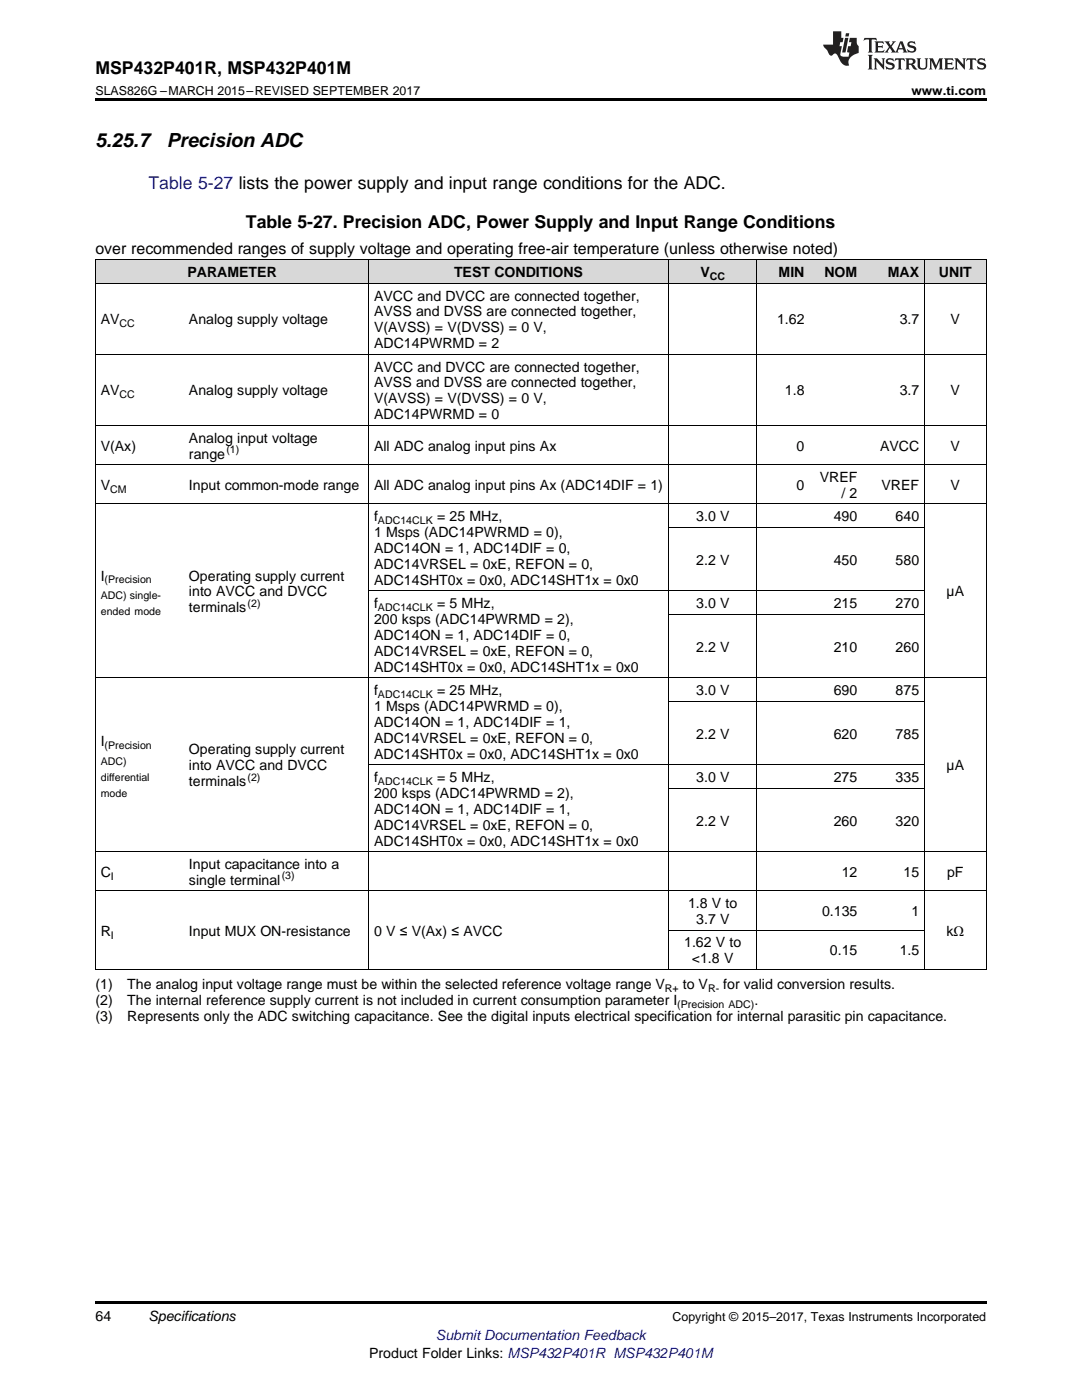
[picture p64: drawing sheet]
<svg xmlns="http://www.w3.org/2000/svg" width="216mm" height="279mm" viewBox="0 0 216 279" stroke-linecap="round" stroke-linejoin="round" font-family="sans-serif">
<defs><g id="words">
<g font-size="3.9">
<text x="19" y="29.3">5.25.7</text>
<text x="33.3" y="29.3">Precision ADC</text>
</g>
<g font-size="3.5">
<text x="19" y="14.8">MSP432P401R, MSP432P401M</text>
<text x="49.1" y="45.5">Table 5-27. Precision ADC, Power Supply and Input Range Conditions</text>
</g>
<text font-size="3.5" fill="#00f" x="29.6" y="37.7">Table 5-27 lists the power supply and input range conditions for the ADC.</text>
<text font-size="3.2" x="19" y="50.7">over recommended ranges of supply voltage and operating free-air temperature (unless otherwise noted)</text>
<g font-size="2.8">
<text x="37.4" y="55.3">PARAMETER</text>
<text x="74.6" y="60">AVCC and DVCC are connected together,</text>
<text x="90.6" y="55.3">TEST CONDITIONS</text>
<text x="139.8" y="55.3">V</text>
<text x="155.4" y="55.3">MIN</text>
<text x="164.5" y="55.3">NOM</text>
<text x="177.2" y="55.3">MAX</text>
<text x="187.4" y="55.3">UNIT</text>
<text x="20.1" y="64.7">AV</text>
<text x="37.7" y="64.7">Analog supply voltage</text>
<text x="74.6" y="63.1">AVSS and DVSS are connected together,</text>
<text x="155" y="64.7">1.62</text>
<text x="179.5" y="64.7">3.7</text>
<text x="189.7" y="64.7">V</text>
<text x="74.6" y="66.3">V(AVSS) = V(DVSS) = 0 V,</text>
<text x="74.6" y="69.5">ADC14PWRMD = 2</text>
<text x="74.6" y="74.2">AVCC and DVCC are connected together,</text>
<text x="74.6" y="77.3">AVSS and DVSS are connected together,</text>
<text x="20.1" y="78.9">AV</text>
<text x="37.7" y="78.9">Analog supply voltage</text>
<text x="74.6" y="80.5">V(AVSS) = V(DVSS) = 0 V,</text>
<text x="74.6" y="83.7">ADC14PWRMD = 0</text>
<text x="156.6" y="78.9">1.8</text>
<text x="179.5" y="78.9">3.7</text>
<text x="189.7" y="78.9">V</text>
<text x="20.1" y="89.9">V(Ax)</text>
<text x="37.7" y="88.3">Analog input voltage</text>
<text x="74.6" y="89.9">All ADC analog input pins Ax</text>
<text x="159" y="89.9">0</text>
<text x="175.6" y="89.9">AVCC</text>
<text x="189.7" y="89.9">V</text>
<text x="37.7" y="91.5">range</text>
<text x="20.1" y="97.8">V</text>
<text x="37.7" y="97.8">Input common-mode range</text>
<text x="74.6" y="97.8">All ADC analog input pins Ax (ADC14DIF = 1)</text>
<text x="159" y="97.8">0</text>
<text x="163.6" y="96.2">VREF</text>
<text x="167.9" y="99.3">/ 2</text>
<text x="175.9" y="97.8">VREF</text>
<text x="189.7" y="97.8">V</text>
<text x="74.6" y="104">f</text>
<text x="74.6" y="107.2">1 Msps (ADC14PWRMD = 0),</text>
<text x="87.2" y="104">= 25 MHz,</text>
<text x="138.9" y="104">3.0 V</text>
<text x="166.4" y="104">490</text>
<text x="178.7" y="104">640</text>
<text x="74.6" y="110.3">ADC14ON = 1, ADC14DIF = 0,</text>
<text x="74.6" y="113.5">ADC14VRSEL = 0xE, REFON = 0,</text>
<text x="138.9" y="112.7">2.2 V</text>
<text x="166.4" y="112.7">450</text>
<text x="178.7" y="112.7">580</text>
<text x="20.1" y="115.9">I</text>
<text x="37.7" y="115.9">Operating supply current</text>
<text x="37.7" y="119">into AVCC and DVCC</text>
<text x="74.6" y="116.7">ADC14SHT0x = 0x0, ADC14SHT1x = 0x0</text>
<text x="188.9" y="119">µA</text>
<text x="37.7" y="122.2">terminals</text>
<text x="74.6" y="121.4">f</text>
<text x="74.6" y="124.5">200 ksps (ADC14PWRMD = 2),</text>
<text x="87.2" y="121.4">= 5 MHz,</text>
<text x="138.9" y="121.4">3.0 V</text>
<text x="166.4" y="121.4">215</text>
<text x="178.7" y="121.4">270</text>
<text x="74.6" y="127.7">ADC14ON = 1, ADC14DIF = 0,</text>
<text x="74.6" y="130.9">ADC14VRSEL = 0xE, REFON = 0,</text>
<text x="138.9" y="130">2.2 V</text>
<text x="166.4" y="130">210</text>
<text x="178.7" y="130">260</text>
<text x="74.6" y="134.1">ADC14SHT0x = 0x0, ADC14SHT1x = 0x0</text>
<text x="74.6" y="138.7">f</text>
<text x="74.6" y="141.9">1 Msps (ADC14PWRMD = 0),</text>
<text x="87.2" y="138.7">= 25 MHz,</text>
<text x="138.9" y="138.7">3.0 V</text>
<text x="166.4" y="138.7">690</text>
<text x="178.7" y="138.7">875</text>
<text x="20.1" y="149">I</text>
<text x="74.6" y="145.1">ADC14ON = 1, ADC14DIF = 1,</text>
<text x="74.6" y="148.2">ADC14VRSEL = 0xE, REFON = 0,</text>
<text x="138.9" y="147.4">2.2 V</text>
<text x="166.4" y="147.4">620</text>
<text x="178.7" y="147.4">785</text>
<text x="37.7" y="150.6">Operating supply current</text>
<text x="37.7" y="153.7">into AVCC and DVCC</text>
<text x="74.6" y="151.4">ADC14SHT0x = 0x0, ADC14SHT1x = 0x0</text>
<text x="188.9" y="153.7">µA</text>
<text x="37.7" y="156.9">terminals</text>
<text x="74.6" y="156.1">f</text>
<text x="74.6" y="159.2">200 ksps (ADC14PWRMD = 2),</text>
<text x="87.2" y="156.1">= 5 MHz,</text>
<text x="138.9" y="156.1">3.0 V</text>
<text x="166.4" y="156.1">275</text>
<text x="178.7" y="156.1">335</text>
<text x="74.6" y="162.4">ADC14ON = 1, ADC14DIF = 1,</text>
<text x="74.6" y="165.6">ADC14VRSEL = 0xE, REFON = 0,</text>
<text x="138.9" y="164.7">2.2 V</text>
<text x="166.4" y="164.7">260</text>
<text x="178.7" y="164.7">320</text>
<text x="37.7" y="173.4">Input capacitance into a</text>
<text x="74.6" y="168.8">ADC14SHT0x = 0x0, ADC14SHT1x = 0x0</text>
<text x="20.1" y="175">C</text>
<text x="37.7" y="176.6">single terminal</text>
<text x="168" y="175">12</text>
<text x="180.3" y="175">15</text>
<text x="189" y="175">pF</text>
<text x="137.3" y="181.3">1.8 V to</text>
<text x="138.9" y="184.4">3.7 V</text>
<text x="164" y="182.8">0.135</text>
<text x="181.9" y="182.8">1</text>
<text x="20.1" y="186.8">R</text>
<text x="37.7" y="186.8">Input MUX ON-resistance</text>
<text x="74.6" y="186.8">0 V ≤ V(Ax) ≤ AVCC</text>
<text x="136.5" y="189.1">1.62 V to</text>
<text x="165.6" y="190.7">0.15</text>
<text x="179.5" y="190.7">1.5</text>
<text x="188.9" y="186.8">kΩ</text>
<text x="19" y="197.4">(1)</text>
<text x="25.4" y="197.4">The analog input voltage range must be within the selected reference voltage range V</text>
<text x="136.2" y="197.4">to V</text>
<text x="138.1" y="192.3">&lt;1.8 V</text>
<text x="144.3" y="197.4">for valid conversion results.</text>
<text x="19" y="200.6">(2)</text>
<text x="19" y="203.8">(3)</text>
<text x="25.4" y="200.6">The internal reference supply current is not included in current consumption parameter I</text>
<text x="25.4" y="203.8">Represents only the ADC switching capacitance. See the digital inputs electrical specification for internal parasitic pin capacitance.</text>
<text x="150.5" y="200.6">.</text>
<text x="19" y="263.6">64</text>
<text x="29.6" y="263.6">Specifications</text>
<text x="73.7" y="270.9">Product Folder Links: MSP432P401R MSP432P401M</text>
</g>
<text font-size="2.8" fill="#00f" x="87" y="267.4">Submit Documentation Feedback</text>
<g font-size="2.5">
<text x="19" y="19">SLAS826G –MARCH 2015–REVISED SEPTEMBER 2017</text>
<text x="181.9" y="19">www.ti.com</text>
<text x="134.2" y="263.6">Copyright © 2015–2017, Texas Instruments Incorporated</text>
</g>
<g font-size="2.1">
<text x="141.6" y="55.9">CC</text>
<text x="23.8" y="65.3">CC</text>
<text x="23.8" y="79.5">CC</text>
<text x="45.2" y="90.4">(1)</text>
<text x="22" y="98.3">CM</text>
<text x="75.4" y="104.6">ADC14CLK</text>
<text x="20.1" y="119.6">ADC) single-</text>
<text x="20.9" y="116.4">(Precision</text>
<text x="20.1" y="122.8">ended mode</text>
<text x="49.4" y="121.1">(2)</text>
<text x="75.4" y="121.9">ADC14CLK</text>
<text x="75.4" y="139.3">ADC14CLK</text>
<text x="20.9" y="149.5">(Precision</text>
<text x="20.1" y="152.7">ADC)</text>
<text x="20.1" y="155.9">differential</text>
<text x="49.4" y="155.8">(2)</text>
<text x="20.1" y="159.1">mode</text>
<text x="75.4" y="156.6">ADC14CLK</text>
<text x="22.1" y="175.6">I</text>
<text x="56.2" y="175.5">(3)</text>
<text x="22.1" y="187.3">I</text>
<text x="132.7" y="198">R+</text>
<text x="141.3" y="198">R-</text>
<text x="135.1" y="201.2">(Precision ADC)</text>
</g>
</g></defs>
<g fill="#d8d8d8">
<path d="M19 51.9h17.7v4.7h-17.7z"/>
<path d="M36.7 51.9h36.9v4.7h-36.9z"/>
<path d="M73.6 51.9h59.9v4.7h-59.9z"/>
<path d="M133.5 51.9h17.6v4.7h-17.6z"/>
<path d="M151.1 51.9h10.5v4.7h-10.5z"/>
<path d="M161.6 51.9h10.6v4.7h-10.6z"/>
<path d="M172.2 51.9h12.3v4.7h-12.3z"/>
<path d="M184.5 51.9h12.3v4.7h-12.3z"/>
</g>
<path d="M19 19.5h177.8v.5h-177.8zM19 259.7h177.8v.5h-177.8z" fill="#000"/>
<g fill="none" stroke="#000" stroke-width=".2">
<path d="M19 56.5h177.8M19 51.9h177.8M19.1 51.9v141.6M73.5 51.9v141.6M133.4 51.9v141.6M151 51.9v141.6M184.4 51.9v141.6M196.8 51.9v141.6M19 70.7h177.8M19 92.7h177.8M19 84.9h177.8M19 100.6h177.8"/>
<path d="M73.6 117.9h110.9M133.5 105.2h51M19 135.3h177.8M133.5 139.9h51M133.5 122.6h51M73.6 152.6h110.9M133.5 157.3h51M19 177.8h177.8M19 170h177.8M19 193.5h177.8M133.5 185.6h51"/>
</g>
<g fill="#231f20">
<path d="M172.5 7.6l-.1 .5 .4-.2h.6v.1v2.1l-.2 .4h.9l-.2-.4v-2.1l.1-.1h.5l.5 .2-.2-.5zM174.5 8.3l.2 .3v1.5l-.2 .4h1.8l.2-.6a1.04 1.04 0 0 1-1.3 .2v-.7h.6l.3 .2v-.6l-.3 .2h-.6v-.6l.8-.1 .4 .3-.2-.5zM176.5 8.3l.9 1.1-.9 1.1h.8l-.2-.2 .4-.7 .5 .7-.2 .2h1.5l-.2-.2 .2-.4h.9l.1 .4-.2 .2h1l-.3-.3-.7-1.9h-.5l-.9 2-.8-1 .9-1h-.8l.1 .3-.4 .5-.3-.6 .1-.2zM179.7 8.6l.4 1h-.7zM181.3 8.4a.63 .63 0 0 0-.2 .7 .63 .63 0 0 0 .6 .4l.6 .2 .1 .2a.75 .75 0 0 1-.7 .4 .75 .75 0 0 1-.6-.5l.1 .7 .1-.1a1.11 1.11 0 0 0 1.5-.6 1.13 1.13 0 0 0-1.2-.8l-.1-.4a1.04 1.04 0 0 1 1.2 .2l-.2-.5-.2 .1-.4-.2zM173.2 10.9l.2 .4v2.2l-.2 .4h1l-.3-.4v-2.2l.3-.4zM174.3 11.6l.3 .4v1.5l-.3 .4h.8l-.2-.4v-1.3l1.5 1.7v-1.9l.2-.4h-.7l.2 .4v.9l-1.1-1.3zM177 11.8a.62 .62 0 0 0-.2 .7 .62 .62 0 0 0 .6 .4l.6 .1 .1 .3a.76 .76 0 0 1-.7 .3 .76 .76 0 0 1-.7-.4l.2 .7 .1-.1a1.11 1.11 0 0 0 1.5-.6 1.13 1.13 0 0 0-1.2-.8l-.1-.4a1.04 1.04 0 0 1 1.2 .2l-.2-.6-.2 .1-.5-.1zM178.7 11.6l-.2 .6a.61 .61 0 0 1 .8-.3v1.6l-.2 .4h.9l-.2-.4v-1.6a.63 .63 0 0 1 .7 .3l-.1-.6zM180.6 11.6l.3 .4v1.5l-.3 .4h1l-.2-.2-.1-.8 .6 .2a.76 .76 0 0 0 1.2 .7l-1-1a.58 .58 0 0 0 .6-.5 .58 .58 0 0 0-.5-.6zM181.4 11.9h.1a.45 .45 0 0 1 .5 .1 .45 .45 0 0 1 .1 .5l-.8 .2zM182.9 11.6l.2 .2a2.17 2.17 0 0 0 .3 1.9 .99 .99 0 0 0 1.6-.6v-1.1l.2-.4h-.7l.2 .2a1.92 1.92 0 0 1-.2 1.8 .6 .6 0 0 1-.9-.5v-1.1l.2-.4zM185.4 11.6l.2 .4v1.5l-.2 .4h.7l-.2-.4v-1.4l.8 1.8 .8-1.8v1.4l-.2 .4h.9l-.2-.4v-1.5l.2-.4h-.8l-.6 1.5-.6-1.5zM188.4 11.6l.2 .4v1.5l-.2 .4h1.8l.1-.6a1.04 1.04 0 0 1-1.2 .1v-.6h.5l.4 .2v-.6l-.4 .2h-.5v-.7h.8l.3 .3-.1-.6zM190.5 11.6l.2 .4v1.5l-.2 .4h.7l-.2-.4v-1.3l1.5 1.7v-1.9l.2-.4h-.7l.2 .4v.9l-1.1-1.3zM192.9 11.6l-.1 .6a.61 .61 0 0 1 .7-.3l.1 1.6-.3 .4h1l-.3-.4 .1-1.6a.63 .63 0 0 1 .7 .3l-.1-.6zM195.2 11.8a.62 .62 0 0 0-.2 .7 .62 .62 0 0 0 .6 .4l.6 .1 .1 .3a.76 .76 0 0 1-.7 .3 .76 .76 0 0 1-.6-.4l.1 .7 .1-.1a1.11 1.11 0 0 0 1.6-.6 1.13 1.13 0 0 0-1.3-.8l-.1-.4a1.04 1.04 0 0 1 1.2 .2l-.1-.6-.2 .1-.5-.1z"/>
<path d="M166.2 6.3v2.6h-1.9v.4l.8 .9a.91 .91 0 0 0 1 .8 .56 .56 0 0 1 .5-.3 .56 .56 0 0 1 .5 .3l.4 .8a1.53 1.53 0 0 0 1.9 1.2 1.54 1.54 0 0 1 1-2.1l.9-.3v-1.4a1.52 1.52 0 0 1-.4-1.6h-1.3l-.2 .8h.5l-.2 .8h-.5l-.1 1v.2l.4 .1-.2 .8a1.93 1.93 0 0 1-1.6-.3l.3-1.8h-.5l.2-.8h.4l.2-.8h-.4v-1.3zM168.6 7.6l-.6 2.9h.7l.6-2.9zM168.8 6.6l-.1 .7h.6l.2-.7z"/>
</g>
<use href="#words"/>
</svg>
